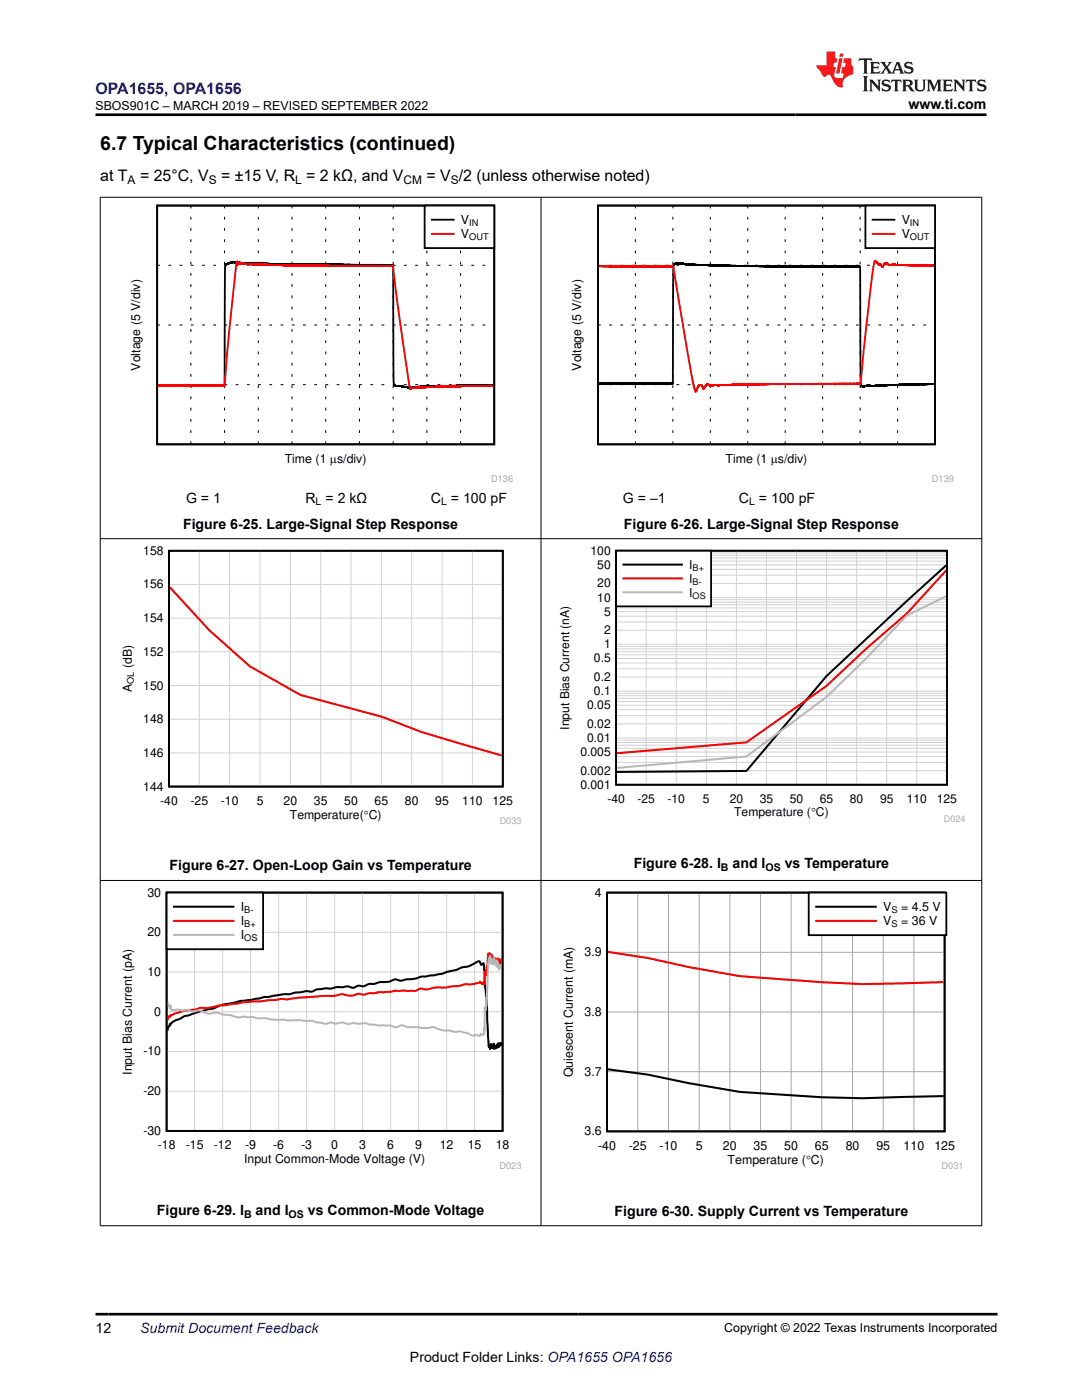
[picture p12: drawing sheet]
<svg xmlns="http://www.w3.org/2000/svg" width="216mm" height="279mm" viewBox="0 0 216 279" stroke-linecap="round" stroke-linejoin="round" font-family="sans-serif">
<defs><g id="words">
<text font-size="3.9" x="20" y="29.9">6.7 Typical Characteristics (continued)</text>
<text font-size="3.2" fill="#00f" x="19" y="18.7">OPA1655, OPA1656</text>
<g font-size="3.2">
<text x="20" y="36.1">at T</text>
<text x="27.9" y="36.1">= 25°C, V</text>
<text x="44.1" y="36.1">= ±15 V, R = 2 kΩ, and V</text>
<text x="85.1" y="36.1">= V /2 (unless otherwise noted)</text>
</g>
<g font-size="2.8">
<text x="181.3" y="21.8">www.ti.com</text>
<text x="37.1" y="100.3">G = 1</text>
<text x="60.9" y="100.3">R = 2 kΩ</text>
<text x="86" y="100.3">C = 100 pF</text>
<text x="124.3" y="100.3">G = –1</text>
<text x="147.4" y="100.3">C = 100 pF</text>
<text x="36.5" y="105.5">Figure 6-25. Large-Signal Step Response</text>
<text x="124.5" y="105.5">Figure 6-26. Large-Signal Step Response</text>
<text x="33.8" y="173.7">Figure 6-27. Open-Loop Gain vs Temperature</text>
<text x="126.4" y="173.3">Figure 6-28. I</text>
<text x="146.2" y="173.3">and I</text>
<text x="156.6" y="173.3">vs Temperature</text>
<text x="31.3" y="242.5">Figure 6-29. I</text>
<text x="51" y="242.5">and I</text>
<text x="61.4" y="242.5">vs Common-Mode Voltage</text>
<text x="122.6" y="242.6">Figure 6-30. Supply Current vs Temperature</text>
<text x="19" y="266.1">12</text>
<text x="81.8" y="271.7">Product Folder Links: OPA1655 OPA1656</text>
</g>
<text font-size="2.8" fill="#00f" x="28" y="266.1">Submit Document Feedback</text>
<g font-size="2.5">
<text x="19" y="21.9">SBOS901C – MARCH 2019 – REVISED SEPTEMBER 2022</text>
<text x="92" y="44.7">V</text>
<text x="92" y="47.6">V</text>
<text x="179.9" y="44.7">V</text>
<text x="179.9" y="47.6">V</text>
<text x="28" y="74" transform="rotate(-90 28 74)">Voltage (5 V/div)</text>
<text x="115.9" y="74" transform="rotate(-90 115.9 74)">Voltage (5 V/div)</text>
<text x="56.8" y="92.4">Time (1 Ps/div)</text>
<text x="144.8" y="92.4">Time (1 Ps/div)</text>
<text x="29.4" y="178.9">30</text>
<text x="118.7" y="178.9">4</text>
<text x="48.1" y="181.8">I</text>
<text x="48.1" y="184.6">I</text>
<text x="176.3" y="181.8">V</text>
<text x="176.3" y="184.7">V</text>
<text x="179.8" y="181.8">= 4.5 V</text>
<text x="179.8" y="184.7">= 36 V</text>
<text x="29.4" y="186.9">20</text>
<text x="48.1" y="187.5">I</text>
<text x="116.6" y="190.9">3.9</text>
<text x="29.4" y="194.8">10</text>
<text x="30.8" y="202.7">0</text>
<text x="116.6" y="202.8">3.8</text>
<text x="26.3" y="214.5" transform="rotate(-90 26.3 214.5)">Input Bias Current (pA)</text>
<text x="28.6" y="210.6">-10</text>
<text x="114.3" y="215" transform="rotate(-90 114.3 215)">Quiescent Current (mA)</text>
<text x="116.6" y="214.7">3.7</text>
<text x="28.6" y="218.6">-20</text>
<text x="28.6" y="226.5">-30</text>
<text x="116.6" y="226.6">3.6</text>
<text x="31.5" y="229.3">-18</text>
<text x="37.1" y="229.3">-15</text>
<text x="42.6" y="229.3">-12</text>
<text x="48.7" y="232.1">Input Common-Mode Voltage (V)</text>
<text x="48.9" y="229.3">-9</text>
<text x="54.5" y="229.3">-6</text>
<text x="60.1" y="229.3">-3</text>
<text x="66.1" y="229.3">0</text>
<text x="71.7" y="229.3">3</text>
<text x="77.3" y="229.3">6</text>
<text x="82.9" y="229.3">9</text>
<text x="87.7" y="229.3">12</text>
<text x="93.3" y="229.3">15</text>
<text x="98.9" y="229.3">18</text>
<text x="119.4" y="229.4">-40</text>
<text x="125.5" y="229.4">-25</text>
<text x="131.6" y="229.4">-10</text>
<text x="138.8" y="229.4">5</text>
<text x="144.3" y="229.4">20</text>
<text x="145.2" y="232.3">Temperature (qC)</text>
<text x="150.4" y="229.4">35</text>
<text x="156.5" y="229.4">50</text>
<text x="162.6" y="229.4">65</text>
<text x="168.7" y="229.4">80</text>
<text x="174.9" y="229.4">95</text>
<text x="180.3" y="229.4">110</text>
<text x="186.4" y="229.4">125</text>
<text x="144.5" y="265.8">Copyright © 2022 Texas Instruments Incorporated</text>
</g>
<g font-size="2.4">
<text x="25.5" y="36.7">A</text>
<text x="41.7" y="36.7">S</text>
<text x="58.9" y="36.7">L</text>
<text x="80.5" y="36.7">CM</text>
<text x="90" y="36.7">S</text>
<text x="28.6" y="110.7">158</text>
<text x="117.8" y="110.7">100</text>
<text x="119.2" y="113.5">50</text>
<text x="137.5" y="113.5">I</text>
<text x="28.6" y="117.4">156</text>
<text x="119.2" y="117.2">20</text>
<text x="137.5" y="116.3">I</text>
<text x="137.5" y="119.1">I</text>
<text x="28.6" y="124.2">154</text>
<text x="119.2" y="120.1">10</text>
<text x="120.5" y="122.9">5</text>
<text x="28.6" y="130.9">152</text>
<text x="120.5" y="129.4">1</text>
<text x="120.5" y="126.6">2</text>
<text x="26.3" y="133.4" transform="rotate(-90 26.3 133.4)">(dB)</text>
<text x="28.6" y="137.6">150</text>
<text x="118.5" y="135.9">0.2</text>
<text x="118.5" y="132.2">0.5</text>
<text x="26.3" y="138.1" transform="rotate(-90 26.3 138.1)">A</text>
<text x="117.2" y="141.5">0.05</text>
<text x="118.5" y="138.7">0.1</text>
<text x="28.6" y="144.3">148</text>
<text x="113.6" y="145.6" transform="rotate(-90 113.6 145.6)">Input Bias Current (nA)</text>
<text x="117.2" y="148.1">0.01</text>
<text x="117.2" y="145.3">0.02</text>
<text x="28.6" y="151.1">146</text>
<text x="115.8" y="154.6">0.002</text>
<text x="115.8" y="150.9">0.005</text>
<text x="28.6" y="157.8">144</text>
<text x="32" y="160.6">-40</text>
<text x="38" y="160.6">-25</text>
<text x="44.1" y="160.6">-10</text>
<text x="51.2" y="160.6">5</text>
<text x="56.6" y="160.6">20</text>
<text x="62.6" y="160.6">35</text>
<text x="68.7" y="160.6">50</text>
<text x="74.7" y="160.6">65</text>
<text x="80.8" y="160.6">80</text>
<text x="86.9" y="160.6">95</text>
<text x="92.2" y="160.6">110</text>
<text x="98.3" y="160.6">125</text>
<text x="115.8" y="157.4">0.001</text>
<text x="121.2" y="160.2">-40</text>
<text x="127.2" y="160.2">-25</text>
<text x="133.2" y="160.2">-10</text>
<text x="140.3" y="160.2">5</text>
<text x="145.6" y="160.2">20</text>
<text x="151.6" y="160.2">35</text>
<text x="157.6" y="160.2">50</text>
<text x="163.6" y="160.2">65</text>
<text x="169.6" y="160.2">80</text>
<text x="175.6" y="160.2">95</text>
<text x="180.9" y="160.2">110</text>
<text x="186.9" y="160.2">125</text>
<text x="57.8" y="163.4">Temperature(qC)</text>
<text x="146.5" y="162.9">Temperature (qC)</text>
</g>
<g font-size="2.1">
<text x="63" y="100.9">L</text>
<text x="88" y="100.9">L</text>
<text x="149.5" y="100.9">L</text>
<text x="143.9" y="173.9">B</text>
<text x="152.8" y="173.9">OS</text>
<text x="48.7" y="243.1">B</text>
<text x="57.6" y="243.1">OS</text>
</g>
<g font-size="1.8">
<text x="93.6" y="45.1">IN</text>
<text x="93.6" y="48">OUT</text>
<text x="181.6" y="45.1">IN</text>
<text x="181.6" y="48">OUT</text>
<text x="138.2" y="114">B+</text>
<text x="138.2" y="116.7">B-</text>
<text x="138.2" y="119.5">OS</text>
<text x="26.7" y="136.5" transform="rotate(-90 26.7 136.5)">OL</text>
<text x="48.8" y="182.2">B-</text>
<text x="48.8" y="185.1">B+</text>
<text x="177.9" y="182.3">S</text>
<text x="177.9" y="185.1">S</text>
<text x="48.8" y="187.9">OS</text>
</g>
<g font-size="1.8" fill="#a8a8a8">
<text x="98" y="96.2">D136</text>
<text x="186" y="96.2">D139</text>
<text x="99.7" y="164.4">D033</text>
<text x="188.3" y="164">D024</text>
<text x="99.7" y="233.2">D023</text>
<text x="187.9" y="233.3">D031</text>
</g>
</g></defs>
<path d="M31.4 41h67.2v47.7h-67.2zM31.5 76.9h13.3l.1-23.5 .2-.7 1.3-.4 11.6 .5 20.4 .1 .1 22.8 .1 .9 .2 .4 2.8 .3 6.7-.3 10.1-.1" fill="none" stroke="#000" stroke-width=".36"/>
<g fill="none" stroke="#000" stroke-width=".2">
<path d="M31.4 52.9h.5M33.6 52.9h.6M35.8 52.9h.6M38.1 52.9h.5M38.1 41v.6M38.1 43.3v.5M38.1 45.5v.6M38.1 47.8v.5M38.1 50v.5M38.1 52.2v.6M38.1 54.5v.5M38.1 56.7v.6"/>
<path d="M38.1 59v.5M40.3 52.9h.6M42.5 52.9h.6M44.8 52.9h.5M44.8 41v.6M44.8 43.3v.5M44.8 45.5v.6M44.8 47.8v.5M44.8 50v.5M44.8 52.2v.6M44.8 54.5v.5M44.8 56.7v.6"/>
<path d="M44.8 59v.5M47 52.9h.6M49.3 52.9h.5M51.5 52.9h.6M51.5 41v.6M51.5 43.3v.5M51.5 45.5v.6M51.5 47.8v.5M51.5 50v.5M51.5 52.2v.6M51.5 54.5v.5M51.5 56.7v.6"/>
<path d="M51.5 59v.5M53.7 52.9h.6M56 52.9h.5M58.2 52.9h.6M58.3 41v.6M58.3 43.3v.5M58.3 45.5v.6M58.3 47.8v.5M58.3 50v.5M58.3 52.2v.6M58.3 54.5v.5M58.3 56.7v.6"/>
<path d="M58.3 59v.5M60.5 52.9h.5M62.7 52.9h.6M64.9 52.9h.6M65 41v.6M65 43.3v.5M65 45.5v.6M65 47.8v.5M65 50v.5M65 52.2v.6M65 54.5v.5M65 56.7v.6"/>
<path d="M65 59v.5M67.2 52.9h.5M69.4 52.9h.6M71.6 52.9h.6M71.7 41v.6M71.7 43.3v.5M71.7 45.5v.6M71.7 47.8v.5M71.7 50v.5M71.7 52.2v.6M71.7 54.5v.5M71.7 56.7v.6"/>
<path d="M71.7 59v.5M73.9 52.9h.6M76.1 52.9h.6M78.4 52.9h.5M78.4 41v.6M78.4 43.3v.5M78.4 45.5v.6M78.4 47.8v.5M78.4 50v.5M78.4 52.2v.6M78.4 54.5v.5M78.4 56.7v.6"/>
<path d="M78.4 59v.5M80.6 52.9h.6M82.8 52.9h.6M85.1 52.9h.5M85.2 41v.6M85.2 43.3v.5M85.2 45.5v.6M85.2 47.8v.5M85.2 50v.5M85.2 52.2v.6M85.2 54.5v.5M85.2 56.7v.6"/>
<path d="M85.2 59v.5M87.3 52.9h.6M89.6 52.9h.5M91.8 52.9h.6M91.9 41v.6M91.9 43.3v.5M91.9 45.5v.6M91.9 47.8v.5M91.9 50v.5M91.9 52.2v.6M91.9 54.5v.5M91.9 56.7v.6"/>
<path d="M91.9 59v.5M94 52.9h.6M96.3 52.9h.5M98.5 52.9h.1M31.4 76.8h.5M31.4 64.9h.5M33.6 76.8h.6M33.6 64.9h.6M35.8 76.8h.6M35.8 64.9h.6M38.1 76.8h.5M38.1 64.9h.5"/>
<path d="M38.1 61.2v.6M38.1 63.4v.6M38.1 65.7v.5M38.1 67.9v.6M38.1 70.2v.5M38.1 72.4v.6M38.1 74.6v.6M38.1 76.9v.5M38.1 79.1v.6M40.3 76.8h.6M40.3 64.9h.6M42.5 76.8h.6"/>
<path d="M42.5 64.9h.6M44.8 76.8h.5M44.8 64.9h.5M44.8 61.2v.6M44.8 63.4v.6M44.8 65.7v.5M44.8 67.9v.6M44.8 70.2v.5M44.8 72.4v.6M44.8 74.6v.6M44.8 76.9v.5M44.8 79.1v.6"/>
<path d="M47 76.8h.6M47 64.9h.6M49.3 76.8h.5M49.3 64.9h.5M51.5 76.8h.6M51.5 64.9h.6M51.5 61.2v.6M51.5 63.4v.6M51.5 65.7v.5M51.5 67.9v.6M51.5 70.2v.5M51.5 72.4v.6"/>
<path d="M51.5 74.6v.6M51.5 76.9v.5M51.5 79.1v.6M53.7 76.8h.6M53.7 64.9h.6M56 76.8h.5M56 64.9h.5M58.2 76.8h.6M58.2 64.9h.6M58.3 61.2v.6M58.3 63.4v.6M58.3 65.7v.5"/>
<path d="M58.3 67.9v.6M58.3 70.2v.5M58.3 72.4v.6M58.3 74.6v.6M58.3 76.9v.5M58.3 79.1v.6M60.5 76.8h.5M60.5 64.9h.5M62.7 76.8h.6M62.7 64.9h.6M64.9 76.8h.6M64.9 64.9h.6"/>
<path d="M65 61.2v.6M65 63.4v.6M65 65.7v.5M65 67.9v.6M65 70.2v.5M65 72.4v.6M65 74.6v.6M65 76.9v.5M65 79.1v.6M67.2 76.8h.5M67.2 64.9h.5M69.4 76.8h.6"/>
<path d="M69.4 64.9h.6M71.6 76.8h.6M71.6 64.9h.6M71.7 61.2v.6M71.7 63.4v.6M71.7 65.7v.5M71.7 67.9v.6M71.7 70.2v.5M71.7 72.4v.6M71.7 74.6v.6M71.7 76.9v.5M71.7 79.1v.6"/>
<path d="M73.9 76.8h.6M73.9 64.9h.6M76.1 76.8h.6M76.1 64.9h.6M78.4 76.8h.5M78.4 64.9h.5M78.4 61.2v.6M78.4 63.4v.6M78.4 65.7v.5M78.4 67.9v.6M78.4 70.2v.5M78.4 72.4v.6"/>
<path d="M78.4 74.6v.6M78.4 76.9v.5M78.4 79.1v.6M80.6 76.8h.6M80.6 64.9h.6M82.8 76.8h.6M82.8 64.9h.6M85.1 76.8h.5M85.1 64.9h.5M85.2 61.2v.6M85.2 63.4v.6M85.2 65.7v.5"/>
<path d="M85.2 67.9v.6M85.2 70.2v.5M85.2 72.4v.6M85.2 74.6v.6M85.2 76.9v.5M85.2 79.1v.6M87.3 76.8h.6M87.3 64.9h.6M89.6 76.8h.5M89.6 64.9h.5M91.8 76.8h.6M91.8 64.9h.6"/>
<path d="M91.9 61.2v.6M91.9 63.4v.6M91.9 65.7v.5M91.9 67.9v.6M91.9 70.2v.5M91.9 72.4v.6M91.9 74.6v.6M91.9 76.9v.5M91.9 79.1v.6M94 76.8h.6M94 64.9h.6M96.3 76.8h.5"/>
<path d="M96.3 64.9h.5M98.5 76.8h.1M98.5 64.9h.1M38.1 81.4v.5M38.1 83.6v.6M38.1 85.8v.6M38.1 88.1v.5M44.8 81.4v.5M44.8 83.6v.6M44.8 85.8v.6M44.8 88.1v.5M51.5 81.4v.5"/>
<path d="M51.5 83.6v.6M51.5 85.8v.6M51.5 88.1v.5M58.3 81.4v.5M58.3 83.6v.6M58.3 85.8v.6M58.3 88.1v.5M65 81.4v.5M65 83.6v.6M65 85.8v.6M65 88.1v.5M71.7 81.4v.5"/>
<path d="M71.7 83.6v.6M71.7 85.8v.6M71.7 88.1v.5M78.4 81.4v.5M78.4 83.6v.6M78.4 85.8v.6M78.4 88.1v.5M85.2 81.4v.5M85.2 83.6v.6M85.2 85.8v.6M85.2 88.1v.5M91.9 81.4v.5"/>
<path d="M91.9 83.6v.6M91.9 85.8v.6M91.9 88.1v.5"/>
</g>
<path d="M31.5 77h13.3l1.1-12.8 1.2-10.8 .2-1.2 .2 .4h.9l.1-.1 .2 .2 5.2 .2 24.5 .2 1.2 9.8 2.3 14.7 .2-.2h.8l.2-.2 .3 .2 .2-.1 5-.2 9.8-.1" fill="none" stroke="#f00" stroke-width=".36"/>
<path d="M84.7 41h13.9v8.5h-13.9z" fill-rule="evenodd" fill="#fff"/>
<path d="M84.7 41h13.9v8.5h-13.9zM86.2 43.8h4.3M119.3 41h67.3v47.7h-67.3zM119.5 76.6h14.7l.2-23.1 .2-.8 1.3-.1 1.3 .2 8.1 .2 26.3 .2 .1 21.4 .1 2.3 .4 .2 .8-.1 13.4-.3" fill="none" stroke="#000" stroke-width=".36"/>
<path d="M86.2 46.7h4.3M186.4 53l-7.4-.1-.7-.1-.8 .1-.8-.4-.7 .7-.2-.4h-.4l-.6-.6h-.3l-.7 4.2-2.1 20.2-21.4 .1-7.7 .1-.7 .2-.8-.3-.7 .8-.3-.5-.6-.1-.7 1.3-.4-1.5-.6-2.8-3.5-20.7-14.8-.1" fill="none" stroke="#f00" stroke-width=".36"/>
<g fill="none" stroke="#000" stroke-width=".2">
<path d="M119.3 52.9h.6M121.5 52.9h.6M123.8 52.9h.5M126 52.9h.6M126.8 41v.6M126.8 43.3v.5M126.8 45.5v.6M126.8 47.8v.5M126.8 50v.5M126.8 52.2v.6M126.8 54.5v.5M126.8 56.7v.6"/>
<path d="M126.8 59v.5M128.3 52.9h.5M130.5 52.9h.6M132.7 52.9h.6M134.3 41v.6M134.3 43.3v.5M134.3 45.5v.6M134.3 47.8v.5M134.3 50v.5M134.3 52.2v.6M134.3 54.5v.5M134.3 56.7v.6"/>
<path d="M134.3 59v.5M135 52.9h.5M137.2 52.9h.6M139.5 52.9h.5M141.7 52.9h.6M141.7 41v.6M141.7 43.3v.5M141.7 45.5v.6M141.7 47.8v.5M141.7 50v.5M141.7 52.2v.6M141.7 54.5v.5"/>
<path d="M141.7 56.7v.6M141.7 59v.5M143.9 52.9h.6M146.2 52.9h.5M148.4 52.9h.6M149.2 41v.6M149.2 43.3v.5M149.2 45.5v.6M149.2 47.8v.5M149.2 50v.5M149.2 52.2v.6M149.2 54.5v.5"/>
<path d="M149.2 56.7v.6M149.2 59v.5M150.7 52.9h.5M152.9 52.9h.6M155.1 52.9h.6M156.7 41v.6M156.7 43.3v.5M156.7 45.5v.6M156.7 47.8v.5M156.7 50v.5M156.7 52.2v.6M156.7 54.5v.5"/>
<path d="M156.7 56.7v.6M156.7 59v.5M157.4 52.9h.5M159.6 52.9h.6M161.8 52.9h.6M164.1 52.9h.5M164.2 41v.6M164.2 43.3v.5M164.2 45.5v.6M164.2 47.8v.5M164.2 50v.5M164.2 52.2v.6"/>
<path d="M164.2 54.5v.5M164.2 56.7v.6M164.2 59v.5M166.3 52.9h.6M168.6 52.9h.5M170.8 52.9h.6M171.6 41v.6M171.6 43.3v.5M171.6 45.5v.6M171.6 47.8v.5M171.6 50v.5M171.6 52.2v.6"/>
<path d="M171.6 54.5v.5M171.6 56.7v.6M171.6 59v.5M173 52.9h.6M175.3 52.9h.5M177.5 52.9h.6M179.1 41v.6M179.1 43.3v.5M179.1 45.5v.6M179.1 47.8v.5M179.1 50v.5M179.1 52.2v.6"/>
<path d="M179.1 54.5v.5M179.1 56.7v.6M179.1 59v.5M179.8 52.9h.5M182 52.9h.5M184.2 52.9h.6M186.5 52.9h.1M119.3 76.8h.6M119.3 64.9h.6M121.5 76.8h.6M121.5 64.9h.6M123.8 76.8h.5"/>
<path d="M123.8 64.9h.5M126 76.8h.6M126 64.9h.6M126.8 61.2v.6M126.8 63.4v.6M126.8 65.7v.5M126.8 67.9v.6M126.8 70.2v.5M126.8 72.4v.6M126.8 74.6v.6M126.8 76.9v.5M126.8 79.1v.6"/>
<path d="M128.3 76.8h.5M128.3 64.9h.5M130.5 76.8h.6M130.5 64.9h.6M132.7 76.8h.6M132.7 64.9h.6M134.3 61.2v.6M134.3 63.4v.6M134.3 65.7v.5M134.3 67.9v.6M134.3 70.2v.5M134.3 72.4v.6"/>
<path d="M134.3 74.6v.6M134.3 76.9v.5M134.3 79.1v.6M135 76.8h.5M135 64.9h.5M137.2 76.8h.6M137.2 64.9h.6M139.5 76.8h.5M139.5 64.9h.5M141.7 76.8h.6M141.7 64.9h.6M141.7 61.2v.6"/>
<path d="M141.7 63.4v.6M141.7 65.7v.5M141.7 67.9v.6M141.7 70.2v.5M141.7 72.4v.6M141.7 74.6v.6M141.7 76.9v.5M141.7 79.1v.6M143.9 76.8h.6M143.9 64.9h.6M146.2 76.8h.5M146.2 64.9h.5"/>
<path d="M148.4 76.8h.6M148.4 64.9h.6M149.2 61.2v.6M149.2 63.4v.6M149.2 65.7v.5M149.2 67.9v.6M149.2 70.2v.5M149.2 72.4v.6M149.2 74.6v.6M149.2 76.9v.5M149.2 79.1v.6M150.7 76.8h.5"/>
<path d="M150.7 64.9h.5M152.9 76.8h.6M152.9 64.9h.6M155.1 76.8h.6M155.1 64.9h.6M156.7 61.2v.6M156.7 63.4v.6M156.7 65.7v.5M156.7 67.9v.6M156.7 70.2v.5M156.7 72.4v.6M156.7 74.6v.6"/>
<path d="M156.7 76.9v.5M156.7 79.1v.6M157.4 76.8h.5M157.4 64.9h.5M159.6 76.8h.6M159.6 64.9h.6M161.8 76.8h.6M161.8 64.9h.6M164.1 76.8h.5M164.1 64.9h.5M164.2 61.2v.6M164.2 63.4v.6"/>
<path d="M164.2 65.7v.5M164.2 67.9v.6M164.2 70.2v.5M164.2 72.4v.6M164.2 74.6v.6M164.2 76.9v.5M164.2 79.1v.6M166.3 76.8h.6M166.3 64.9h.6M168.6 76.8h.5M168.6 64.9h.5M170.8 76.8h.6"/>
<path d="M170.8 64.9h.6M171.6 61.2v.6M171.6 63.4v.6M171.6 65.7v.5M171.6 67.9v.6M171.6 70.2v.5M171.6 72.4v.6M171.6 74.6v.6M171.6 76.9v.5M171.6 79.1v.6M173 76.8h.6M173 64.9h.6"/>
<path d="M175.3 76.8h.5M175.3 64.9h.5M177.5 76.8h.6M177.5 64.9h.6M179.1 61.2v.6M179.1 63.4v.6M179.1 65.7v.5M179.1 67.9v.6M179.1 70.2v.5M179.1 72.4v.6M179.1 74.6v.6M179.1 76.9v.5"/>
<path d="M179.1 79.1v.6M179.8 76.8h.5M179.8 64.9h.5M182 76.8h.5M182 64.9h.5M184.2 76.8h.6M184.2 64.9h.6M186.5 76.8h.1M186.5 64.9h.1M126.8 81.4v.5M126.8 83.6v.6M126.8 85.8v.6"/>
<path d="M126.8 88.1v.5M134.3 81.4v.5M134.3 83.6v.6M134.3 85.8v.6M134.3 88.1v.5M141.7 81.4v.5M141.7 83.6v.6M141.7 85.8v.6M141.7 88.1v.5M149.2 81.4v.5M149.2 83.6v.6M149.2 85.8v.6"/>
<path d="M149.2 88.1v.5M156.7 81.4v.5M156.7 83.6v.6M156.7 85.8v.6M156.7 88.1v.5M164.2 81.4v.5M164.2 83.6v.6M164.2 85.8v.6M164.2 88.1v.5M171.6 81.4v.5M171.6 83.6v.6M171.6 85.8v.6"/>
<path d="M171.6 88.1v.5M179.1 81.4v.5M179.1 83.6v.6M179.1 85.8v.6M179.1 88.1v.5"/>
</g>
<path d="M172.7 41h13.9v8.5h-13.9z" fill-rule="evenodd" fill="#fff"/>
<path d="M172.7 41h13.9v8.5h-13.9zM174.1 43.8h4.4M33.7 109.9h66.6v47.1h-66.6z" fill="none" stroke="#000" stroke-width=".36"/>
<path d="M174.1 46.7h4.4" fill="none" stroke="#f00" stroke-width=".36"/>
<g fill="none" stroke="#d1d1d1" stroke-width=".2">
<path d="M33.7 116.6h66.6M39.8 109.9v47.1M45.8 109.9v47.1M51.9 109.9v47.1M57.9 109.9v47.1M64 109.9v47.1M70 109.9v47.1M76.1 109.9v47.1M82.2 109.9v47.1M88.2 109.9v47.1M94.3 109.9v47.1M122.9 119.7h66"/>
<path d="M122.9 119.3h66M122.9 116.4h66M122.9 114.8h66M122.9 113.6h66M122.9 112.7h66M122.9 112h66M122.9 111.4h66M122.9 110.8h66M122.9 110.3h66M128.9 109.9v46.7M134.9 109.9v46.7M140.9 109.9v46.7"/>
<path d="M146.9 109.9v46.7M152.9 109.9v46.7M158.9 109.9v46.7M164.9 109.9v46.7M170.9 109.9v46.7M176.9 109.9v46.7M182.9 109.9v46.7M33.7 136.8h66.6M33.7 130.1h66.6M33.7 123.4h66.6M122.9 139.4h66M122.9 138.8h66"/>
<path d="M122.9 138.4h66M122.9 137.9h66M122.9 135.1h66M122.9 133.5h66M122.9 132.3h66M122.9 131.4h66M122.9 130.7h66M122.9 130h66M122.9 129.5h66M122.9 129h66M122.9 128.6h66M122.9 125.8h66"/>
<path d="M122.9 124.1h66M122.9 123h66M122.9 122.1h66M122.9 121.3h66M122.9 120.7h66M122.9 120.2h66M33.7 150.3h66.6M33.7 143.5h66.6M122.9 153.8h66M122.9 152.1h66M122.9 151h66M122.9 150.1h66"/>
<path d="M122.9 149.3h66M122.9 148.7h66M122.9 148.2h66M122.9 147.7h66M122.9 147.3h66M122.9 144.5h66M122.9 142.8h66M122.9 141.7h66M122.9 140.7h66M122.9 140h66"/>
</g>
<path d="M33.9 117.2l7.9 8.6 8.1 7.2 10.1 5.7 16.1 4.3 8.1 3.1 15.9 4.7" fill="none" stroke="#f00" stroke-width=".41"/>
<path d="M122.9 109.9h66v46.7h-66z" fill="none" stroke="#000" stroke-width=".35"/>
<path d="M188.8 112.9l-7.9 7.1-16 14.9-16 19-25.8 .2" fill="none" stroke="#000" stroke-width=".4"/>
<path d="M188.8 113.9l-7.9 8.6-8 6.9-8 7.5-16 11.3-25.8 2.1" fill="none" stroke="#f00" stroke-width=".4"/>
<path d="M188.8 119l-7.9 3.9-8 8.4-8 7.8-16 11.9-25.8 2.3" fill="none" stroke="#b8b8b8" stroke-width=".4"/>
<path d="M122.9 109.9h19v11.1h-19z" fill-rule="evenodd" fill="#fff"/>
<path d="M122.9 109.9h19v11.1h-19z" fill="none" stroke="#000" stroke-width=".35"/>
<path d="M124.4 112.7h11.7" fill="none" stroke="#000" stroke-width=".4"/>
<path d="M124.4 115.4h11.7" fill="none" stroke="#f00" stroke-width=".4"/>
<path d="M124.4 118.2h11.7" fill="none" stroke="#b8b8b8" stroke-width=".4"/>
<path d="M33.2 178.1h67.1v47.6h-67.1z" fill="none" stroke="#000" stroke-width=".36"/>
<g fill="none" stroke="#d1d1d1" stroke-width=".2">
<path d="M38.8 178.1v47.6M44.4 178.1v47.6M50 178.1v47.6M55.6 178.1v47.6M61.2 178.1v47.6M66.8 178.1v47.6M72.3 178.1v47.6M77.9 178.1v47.6M83.5 178.1v47.6M89.1 178.1v47.6M94.7 178.1v47.6M33.2 194h67.1"/>
<path d="M33.2 186.1h67.1M33.2 217.8h67.1M33.2 209.8h67.1M33.2 201.9h67.1"/>
</g>
<path d="M33.4 205.7l.2-.8 .2-.1 .1-.4 .1 .1a2.08 2.08 0 0 1 1.7-1.1l.3-.1a2.62 2.62 0 0 1 1.7-.7l3.4-1a11.3 11.3 0 0 0 3.5-1.1l8.2-1.5 3.9-.6h1.1l1-.3 2.6-.3a1.9 1.9 0 0 0 1.8-.3l1.9-.3 .9 .1 1.1-.3 1.7-.1a2.46 2.46 0 0 1 1.7 .2 1.91 1.91 0 0 1 1.7-.3l.7-.1a2.76 2.76 0 0 1 1.9-.4l.7-.2a7.6 7.6 0 0 0 3.4-.6h.3a2.16 2.16 0 0 0 1.9 0 7.7 7.7 0 0 0 3.2-.6l3.9-.6 1.1-.4 1.9-.4 .9-.4a6.6 6.6 0 0 0 3.4-1.2l.2-.1 .2 .7 .1-.1 .1 .2 .4-.4 .2 1.3v3.1l.3 2.6v-.4l.1 .3 .4 9.7 .1-.2 .1 .4v-.4l.1 .7 .1-.9v.8l.1-.8 .1 .7 .1-.2v.2l.2-.2v.3l.1-.9 .1 1v-.5l.2 .4v-.3l.1 .4 .2-.7 .1 .5v-.7l.1 .4 .2-.6v.8l.1-.6 .1 .4 .1-.6 .1 .4 .1-.4 .1 .3" fill="none" stroke="#000" stroke-width=".41"/>
<path d="M100.1 191.8v-.4l-.1 .5-.1-.4v.8l-.1-.7-.1 .4-.1-.4-.1 .7-.1-1-.1 .7v-.5l-.2 .6-.1-.8-.1 .9-.1-.9v.3l-.2-.4v.3l-.1-.2-.1 .3-.1-.7-.2 .5v-.9l-.2 .5-.2-.8-.1 .5-.2-.4-.2 3.4v-.9l-.2 1.8v-.4l-.1 .3-.1-.3v.2v-.5l-.1 2.5-.1-.6v.5l-.1-.2-.2 .2-.1-.1-.1 .1-.3-.4a.57 .57 0 0 1-.7 .3l-1.3 .3-1-.1a8 8 0 0 1-3.1 .5l-1.1 .2a8.2 8.2 0 0 0-3.6 .4l-.4-.1a1.58 1.58 0 0 0-1.6 .3h-4.1l-1 .2-2.2 .1-2.4 .3a2.58 2.58 0 0 1-1.9 0 3.8 3.8 0 0 1-3.1 .1l-.4 .1a11.5 11.5 0 0 1-3.7 .3l-4.3 .3-2.4 .3h-1.3l-1.3 .2-6.4 .4-5.2 .8a7.8 7.8 0 0 1-3.4 .3l-.9 .4-2.2 .2-2.7 .9-.2 .3a.24 .24 0 0 0-.3 0 .24 .24 0 0 0 0 .3l-.2 .4" fill="none" stroke="#f00" stroke-width=".41"/>
<path d="M100.1 192.7v-.2l-.1 .4-.1-.3-.1 .6-.1-.6-.1 .9-.2-1.4-.1 .8-.1-1.3-.1 1.3-.1-1.1-.1 .3-.1-.4v.6l-.1-.7v.3l-.1-.2v.2l-.1-.8v1.3v-.7l-.1 .8-.1-.8-.1 .5-.1-.4v.1v-.5l-.1 .9-.2-1.6v.8l-.1-.5-.1 .8-.1-.3v1l-.1-.1-.4 8.3v.2v-.6l-.2 1.5-.1-.7v4.4l-.1-.3-.1 1.1a.22 .22 0 0 1-.1 .3 .22 .22 0 0 1-.3-.2v.1l-.2-.2-.2 .5-.6-.2a1.53 1.53 0 0 1-1.7-.4l-.7-.1a2.22 2.22 0 0 0-1.9-.1l-1.1-.3a6.9 6.9 0 0 1-3.4-.7 9.2 9.2 0 0 1-3.7 0l-1.5-.1a1.47 1.47 0 0 0-1.9 .1h-.3a7 7 0 0 0-3.2-.3l-3-.5-1.1 .1-1.5-.1a2.71 2.71 0 0 1-1.8-.1l-1.5 .1a2.16 2.16 0 0 0-1.9 .1l-.9-.2-1-.1a3.9 3.9 0 0 0-2.2-.3l-1.1-.1h-2.2l-1-.1h-2a8.2 8.2 0 0 0-3.2-.3l-.9-.3-3 .1-1.5-.4-1.1-.1-.9-.3a3 3 0 0 0-2.1 .1l-1.1-.3a1.62 1.62 0 0 0-1.9-.1l-.7-.1a2.47 2.47 0 0 0-1.9-.2 2.26 2.26 0 0 0-1.7 0l-.3-.1-.1-.8-.2 .6-.1-.7-.3 .1-.1-.7" fill="none" stroke="#b8b8b8" stroke-width=".41"/>
<path d="M33.2 178.1h19.3v11.3h-19.3z" fill-rule="evenodd" fill="#fff"/>
<path d="M33.2 178.1h19.3v11.3h-19.3zM121.1 178.1h67.4v47.7h-67.4z" fill="none" stroke="#000" stroke-width=".36"/>
<path d="M34.7 181h11.9M121.3 213.4l8 1.1 8.2 1.7 10.2 1.7 16.3 1.1 8.2 .2 16.1-.4" fill="none" stroke="#000" stroke-width=".41"/>
<path d="M34.7 183.8h11.9M121.3 190l8 1.2 8.2 1.8 10.2 1.8 16.3 1.2 8.2 .4 16.1-.4" fill="none" stroke="#f00" stroke-width=".41"/>
<path d="M34.7 186.6h11.9" fill="none" stroke="#b8b8b8" stroke-width=".41"/>
<g fill="none" stroke="#a8a8a8" stroke-width=".2">
<path d="M127.3 178.1v47.7M133.4 178.1v47.7M139.5 178.1v47.7M145.6 178.1v47.7M151.8 178.1v47.7M157.9 178.1v47.7M164 178.1v47.7M170.1 178.1v47.7M176.2 178.1v47.7M182.4 178.1v47.7M121.1 190.1h67.4M121.1 213.9h67.4"/>
<path d="M121.1 202h67.4"/>
</g>
<path d="M161.4 178.1h27.4v8.5h-27.4z" fill-rule="evenodd" fill="#fff"/>
<path d="M161.4 178.1h27.4v8.5h-27.4z" fill="none" stroke="#000" stroke-width=".36"/>
<path d="M162.9 181h11.9" fill="none" stroke="#000" stroke-width=".41"/>
<path d="M162.9 183.8h11.9" fill="none" stroke="#f00" stroke-width=".41"/>
<path d="M19.9 39.4h176.1M20 39.3v205.4M107.9 39.3v205.4M195.9 39.3v205.4M19.9 107.5h176.1M19.9 175.7h176.1M19.9 244.6h176.1" fill="none" stroke="#000" stroke-width=".2"/>
<path d="M171.5 11.6l-.2 .6 .5-.2h.6v.1v2.2l-.2 .4h1l-.2-.4v-2.2v-.1h.5l.5 .2-.1-.6zM173.6 12.4l.2 .3v1.6l-.2 .4h1.9l.1-.6a1.08 1.08 0 0 1-1.3 .2v-.7h.6l.4 .2v-.7l-.4 .2h-.6v-.5l.2-.2a1 1 0 0 1 1 .3l-.1-.5zM175.7 12.4l.9 1.1-1 1.2h.9l-.2-.2 .5-.8 .4 .8-.2 .2h1.6l-.2-.2 .2-.5h.9l.1 .5-.1 .2h.9l-.2-.4-.8-1.9h-.5l-.9 2.1-.9-1.1 .9-1h-.8l.2 .2-.4 .6-.4-.6 .2-.2zM179 12.8l.4 1h-.7zM180.7 12.5a.65 .65 0 0 0-.2 .7 .65 .65 0 0 0 .6 .5l.6 .1 .1 .3a.79 .79 0 0 1-.7 .4 .79 .79 0 0 1-.7-.5l.1 .7 .2-.1a.93 .93 0 0 0 1.1 0 .93 .93 0 0 0 .4-.9 1.46 1.46 0 0 0-1.2-.6l-.1-.3a1.09 1.09 0 0 1 1.2 .2l-.2-.6-.1 .1-.5-.2zM172.2 15.2l.2 .4v2.2l-.2 .4h1l-.2-.4v-2.2l.2-.4zM173.4 15.9l.2 .4v1.5l-.2 .4h.8l-.3-.4 .1-1.3 1.6 1.8v-2l.2-.4h-.7l.1 .2 .1 1.1-1.2-1.3zM176.2 16a.65 .65 0 0 0-.2 .8 .65 .65 0 0 0 .6 .4l.6 .2 .1 .2a.79 .79 0 0 1-.7 .4 .79 .79 0 0 1-.7-.5l.1 .7 .2-.1a.93 .93 0 0 0 1.1 .1 .93 .93 0 0 0 .4-1 1.46 1.46 0 0 0-1.2-.5l-.1-.4a1.09 1.09 0 0 1 1.2 .2l-.1-.6-.2 .1-.5-.1zM177.9 15.9l-.1 .6a.63 .63 0 0 1 .8-.3v1.6l-.3 .4h1l-.2-.4v-1.6a.66 .66 0 0 1 .8 .3l-.1-.6zM180 15.9l.2 .4v1.5l-.2 .4h1l-.2-.2-.1-.7h.5l.1 .2a.79 .79 0 0 0 1.2 .6l-1-.9a.61 .61 0 0 0 .6-.6 .61 .61 0 0 0-.5-.7zM180.8 16.2h.1a.47 .47 0 0 1 .5 .1 .47 .47 0 0 1 .1 .5l-.1 .1-.7 .1zM182.3 15.9l.2 .2a2.27 2.27 0 0 0 .4 2 1.04 1.04 0 0 0 1.7-.7v-1.3l.2-.2h-.8l.2 .4v1.1a.6 .6 0 0 1-.6 .6 .6 .6 0 0 1-.6-.6v-1.1l.3-.4zM184.9 15.9l.2 .4v1.5l-.2 .4h.8l-.3-.4v-1.4l.9 1.9 .9-1.9v1.4l-.3 .4h1l-.2-.4v-1.5l.2-.4h-.8l-.7 1.5-.6-1.5zM188.1 15.9l.2 .4v1.5l-.2 .4h1.9l.1-.6a1.09 1.09 0 0 1-1.3 .2v-.7h.6l.4 .2v-.6l-.4 .2h-.6v-.6l.2-.1a1.01 1.01 0 0 1 1 .3l-.1-.6zM190.2 15.9l.3 .4v1.5l-.3 .4h.8l-.2-.4v-1.3l1.6 1.8v-2l.2-.4h-.7l.2 .2v1.1l-1.2-1.3zM192.8 15.9l-.1 .6a.63 .63 0 0 1 .8-.3v1.6l-.3 .4h1l-.2-.4v-1.6a.66 .66 0 0 1 .8 .3l-.1-.6zM195.2 16a.65 .65 0 0 0-.2 .8 .65 .65 0 0 0 .6 .4l.6 .2 .2 .2a.79 .79 0 0 1-.7 .4 .79 .79 0 0 1-.7-.5l.1 .7 .2-.1a.93 .93 0 0 0 1 .1 .93 .93 0 0 0 .5-1 1.46 1.46 0 0 0-1.3-.5v-.4a1.09 1.09 0 0 1 1.2 .2l-.2-.6-.2 .1-.5-.1z" fill="#231f20"/>
<path d="M164.9 10.3v2.7h-2l.1 .4 .8 1a.95 .95 0 0 0 1 .9 .59 .59 0 0 1 .5-.4 .59 .59 0 0 1 .5 .3l.4 .8a1.59 1.59 0 0 0 2.1 1.4 1.61 1.61 0 0 1 1-2.3l1-.3-.1-1.5a1.59 1.59 0 0 1-.3-1.7h-1.5l-.2 .9h.6l-.2 .9h-.5l-.2 .9v.3l.4 .1-.1 .9h-.7a.73 .73 0 0 1-1-.7l.3-1.5h-.5l.1-.9h.5l.2-.9h-.5v-1.3zM167.4 11.6l-.6 3.1h.7l.6-3.1zM167.6 10.7l-.1 .6h.7l.1-.6z" fill="#ed1c24"/>
<path d="M19 22.9h177.8M19 262.3h180" fill="none" stroke="#000" stroke-width=".53"/>
<use href="#words"/>
</svg>
